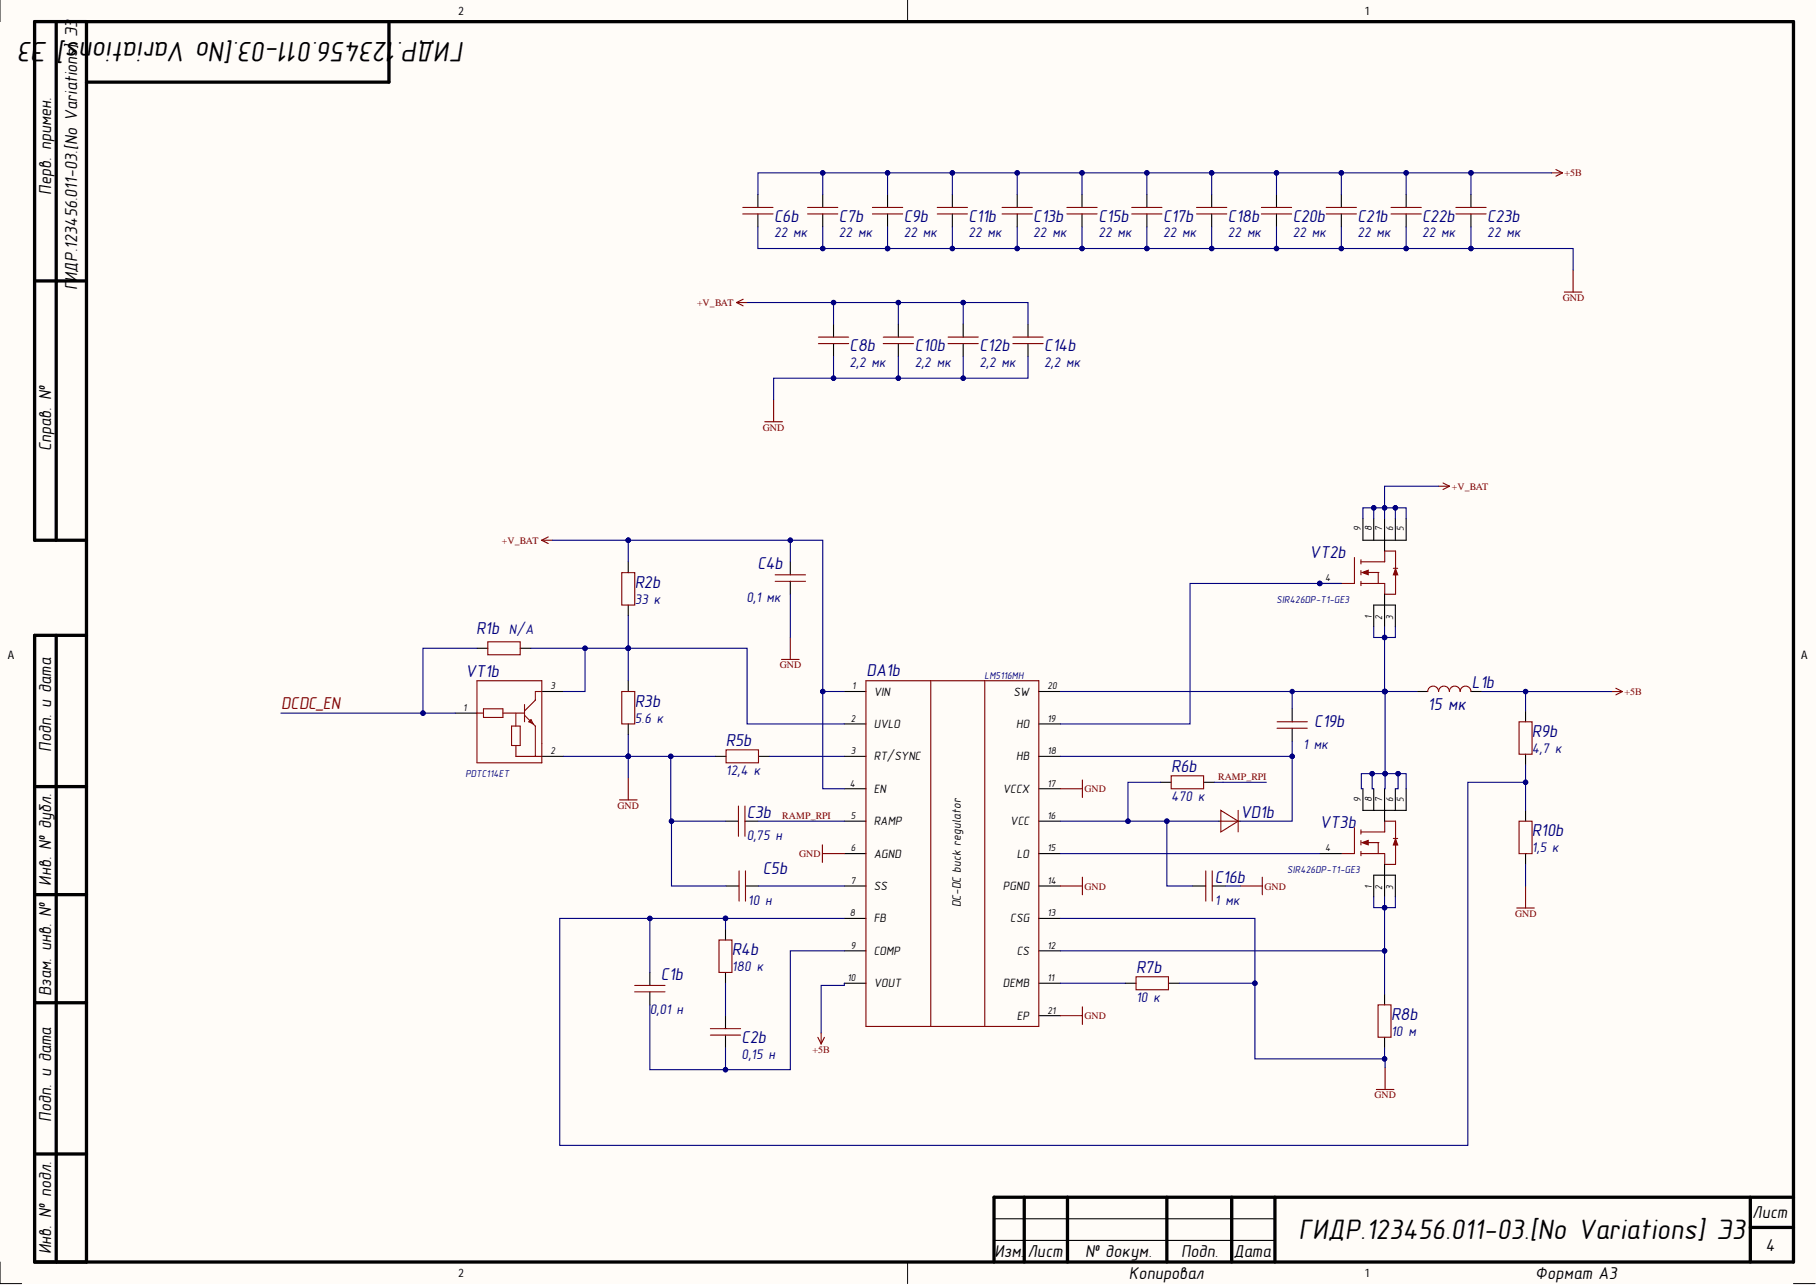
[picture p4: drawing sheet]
<svg xmlns="http://www.w3.org/2000/svg" width="420mm" height="297mm" viewBox="0 0 420 297" stroke-linecap="round" stroke-linejoin="round" font-family="sans-serif">
<defs><g id="words">
<g font-size="6.6">
<text x="7.6" y="9.8" transform="rotate(-180 7.6 9.8)">3</text>
<text x="11.2" y="9.8" transform="rotate(-180 11.2 9.8)">Э</text>
<text x="18.5" y="9.8" transform="rotate(-180 18.5 9.8)">s]</text>
<text x="89.6" y="9.8" transform="rotate(-180 89.6 9.8)">23456.011-03.[No Variation</text>
<text x="107.3" y="9.8" transform="rotate(-180 107.3 9.8)">ГИДР.1</text>
<text x="299.9" y="286.3">ГИДР.123456.011-03.[No Variations] Э3</text>
</g>
<g font-size="4">
<text x="11.8" y="45" transform="rotate(-90 11.8 45)">Перв. примен.</text>
<text x="17.8" y="67" transform="rotate(-90 17.8 67)">ГИДР.123456.011-03.[No Variations] Э3</text>
<text x="11.8" y="104.2" transform="rotate(-90 11.8 104.2)">Справ. №</text>
<text x="11.8" y="173.7" transform="rotate(-90 11.8 173.7)">Подп. и дата</text>
<text x="11.8" y="204.6" transform="rotate(-90 11.8 204.6)">Инв. № дубл.</text>
<text x="11.8" y="230.1" transform="rotate(-90 11.8 230.1)">Взам. инв. №</text>
<text x="11.8" y="259" transform="rotate(-90 11.8 259)">Подп. и дата</text>
<text x="404.6" y="281.4">Лист</text>
<text x="11.8" y="289.7" transform="rotate(-90 11.8 289.7)">Инв. № подл.</text>
<text x="229.6" y="290.3">Изм.</text>
<text x="237.2" y="290.3">Лист</text>
<text x="250.6" y="290.3">№ докум.</text>
<text x="272.7" y="290.3">Подп.</text>
<text x="284.8" y="290.3">Дата</text>
<text x="407.7" y="288.9">4</text>
<text x="260.6" y="295.4">Копировал</text>
<text x="354.5" y="295.4">Формат А3</text>
</g>
<g font-size="4" fill="#000080">
<text x="178.8" y="51.2">C6b</text>
<text x="193.7" y="51.2">C7b</text>
<text x="208.7" y="51.2">C9b</text>
<text x="223.6" y="51.2">C11b</text>
<text x="238.6" y="51.2">C13b</text>
<text x="253.6" y="51.2">C15b</text>
<text x="268.6" y="51.2">C17b</text>
<text x="283.5" y="51.2">C18b</text>
<text x="298.5" y="51.2">C20b</text>
<text x="313.5" y="51.2">C21b</text>
<text x="328.4" y="51.2">C22b</text>
<text x="343.4" y="51.2">C23b</text>
<text x="196.2" y="81.1">C8b</text>
<text x="211.2" y="81.1">C10b</text>
<text x="226.2" y="81.1">C12b</text>
<text x="241.1" y="81.1">C14b</text>
<text x="174.9" y="131.4">C4b</text>
<text x="302.4" y="129">VT2b</text>
<text x="146.6" y="135.8">R2b</text>
<text x="109.9" y="146.4">R1b</text>
<text x="107.5" y="156.3">VT1b</text>
<text x="200.1" y="156.1">DA1b</text>
<text x="339.9" y="158.9">L1b</text>
<text x="146.6" y="163.2">R3b</text>
<text x="303.5" y="167.8">C19b</text>
<text x="329.7" y="164">15 мк</text>
<text x="167.6" y="172.4">R5b</text>
<text x="353.8" y="170.2">R9b</text>
<text x="270.4" y="178.4">R6b</text>
<text x="172.4" y="188.9">C3b</text>
<text x="286.4" y="188.9">VD1b</text>
<text x="304.8" y="191.3">VT3b</text>
<text x="353.8" y="193.2">R10b</text>
<text x="176.2" y="201.8">C5b</text>
<text x="280.5" y="203.9">C16b</text>
<text x="169" y="220.7">R4b</text>
<text x="152.6" y="226.3">C1b</text>
<text x="262.3" y="224.8">R7b</text>
<text x="321.2" y="235.6">R8b</text>
<text x="171.3" y="240.9">C2b</text>
</g>
<text font-size="4" fill="#800000" x="64.9" y="163.9">DCDC_EN</text>
<g font-size="3.3" fill="#000080">
<text x="178.8" y="54.8">22 мк</text>
<text x="193.7" y="54.8">22 мк</text>
<text x="208.7" y="54.8">22 мк</text>
<text x="223.6" y="54.8">22 мк</text>
<text x="238.6" y="54.8">22 мк</text>
<text x="253.6" y="54.8">22 мк</text>
<text x="268.6" y="54.8">22 мк</text>
<text x="283.5" y="54.8">22 мк</text>
<text x="298.5" y="54.8">22 мк</text>
<text x="313.5" y="54.8">22 мк</text>
<text x="328.4" y="54.8">22 мк</text>
<text x="343.4" y="54.8">22 мк</text>
<text x="196.2" y="84.9">2,2 мк</text>
<text x="211.2" y="84.9">2,2 мк</text>
<text x="226.2" y="84.9">2,2 мк</text>
<text x="241.1" y="84.9">2,2 мк</text>
<text x="146.6" y="139.4">33 к</text>
<text x="172.4" y="139.1">0,1 мк</text>
<text x="117.5" y="146.5">N/A</text>
<text x="146.6" y="166.9">5.6 к</text>
<text x="300.9" y="173.1">1 мк</text>
<text x="353.8" y="173.9">4,7 к</text>
<text x="167.6" y="179.1">12,4 к</text>
<text x="270.4" y="185.1">470 к</text>
<text x="172.4" y="194">0,75 н</text>
<text x="353.8" y="196.8">1,5 к</text>
<text x="172.7" y="209.1">10 н</text>
<text x="280.5" y="209.1">1 мк</text>
<text x="169" y="224.3">180 к</text>
<text x="262.3" y="231.5">10 к</text>
<text x="150.1" y="234.1">0,01 н</text>
<text x="321.2" y="239.3">10 м</text>
<text x="171.3" y="244.5">0,15 н</text>
</g>
<g font-size="2.8">
<text x="201.8" y="160.7">VIN</text>
<text x="234" y="160.7">SW</text>
<text x="201.8" y="168.2">UVLO</text>
<text x="234.6" y="168.2">HO</text>
<text x="201.8" y="175.6">RT/SYNC</text>
<text x="234.6" y="175.6">HB</text>
<text x="201.8" y="183.1">EN</text>
<text x="231.6" y="183.1">VCCX</text>
<text x="201.8" y="190.7">RAMP</text>
<text x="233.3" y="190.7">VCC</text>
<text x="201.8" y="198.1">AGND</text>
<text x="234.8" y="198.1">LO</text>
<text x="201.8" y="205.6">SS</text>
<text x="221.9" y="209.6" transform="rotate(-90 221.9 209.6)">DC-DC buck regulator</text>
<text x="231.6" y="205.6">PGND</text>
<text x="201.8" y="213.1">FB</text>
<text x="233.3" y="213.1">CSG</text>
<text x="201.8" y="220.6">COMP</text>
<text x="234.8" y="220.6">CS</text>
<text x="201.8" y="228">VOUT</text>
<text x="231.6" y="228">DEMB</text>
<text x="234.8" y="235.5">EP</text>
</g>
<g font-size="2.7">
<text x="105.9" y="3.5">2</text>
<text x="315.1" y="3.5">1</text>
<text x="1.8" y="152.2">A</text>
<text x="415.9" y="152.2">A</text>
<text x="105.9" y="295">2</text>
<text x="315.1" y="295">1</text>
</g>
<g font-size="2.3" fill="#800000">
<text x="361.3" y="40.7">+5В</text>
<text x="161" y="70.7">+V_BAT</text>
<text x="360.9" y="69.5">GND</text>
<text x="176.2" y="99.5">GND</text>
<text x="335.3" y="113.1">+V_BAT</text>
<text x="115.9" y="125.6">+V_BAT</text>
<text x="180" y="154.3">GND</text>
<text x="375.1" y="160.5">+5В</text>
<text x="250.4" y="183">GND</text>
<text x="281.3" y="180.2">RAMP_RPI</text>
<text x="142.6" y="186.8">GND</text>
<text x="180.6" y="189.1">RAMP_RPI</text>
<text x="184.5" y="197.9">GND</text>
<text x="250.4" y="205.5">GND</text>
<text x="292" y="205.5">GND</text>
<text x="349.9" y="211.8">GND</text>
<text x="250.4" y="235.4">GND</text>
<text x="187.6" y="243.2">+5В</text>
<text x="317.4" y="253.7">GND</text>
</g>
<g font-size="2.3">
<text x="314.2" y="122.7" transform="rotate(-90 314.2 122.7)">9</text>
<text x="316.7" y="122.7" transform="rotate(-90 316.7 122.7)">8</text>
<text x="319.2" y="122.7" transform="rotate(-90 319.2 122.7)">7</text>
<text x="321.7" y="122.7" transform="rotate(-90 321.7 122.7)">6</text>
<text x="324.2" y="122.7" transform="rotate(-90 324.2 122.7)">5</text>
<text x="306" y="134.3">4</text>
<text x="316.7" y="143" transform="rotate(-90 316.7 143)">1</text>
<text x="319.2" y="143.3" transform="rotate(-90 319.2 143.3)">2</text>
<text x="321.7" y="143.3" transform="rotate(-90 321.7 143.3)">3</text>
<text x="127.2" y="159.2">3</text>
<text x="196.8" y="159.2">1</text>
<text x="241.9" y="159.2">20</text>
<text x="107" y="164.2">1</text>
<text x="196.4" y="166.7">2</text>
<text x="241.9" y="166.7">19</text>
<text x="127.2" y="174.2">2</text>
<text x="196.4" y="174.2">3</text>
<text x="241.9" y="174.2">18</text>
<text x="196.3" y="181.7">4</text>
<text x="241.9" y="181.7">17</text>
<text x="314.2" y="185.2" transform="rotate(-90 314.2 185.2)">9</text>
<text x="316.7" y="185.2" transform="rotate(-90 316.7 185.2)">8</text>
<text x="319.2" y="185.2" transform="rotate(-90 319.2 185.2)">7</text>
<text x="321.7" y="185.2" transform="rotate(-90 321.7 185.2)">6</text>
<text x="324.2" y="185.2" transform="rotate(-90 324.2 185.2)">5</text>
<text x="196.4" y="189.2">5</text>
<text x="241.9" y="189.2">16</text>
<text x="196.4" y="196.7">6</text>
<text x="241.9" y="196.7">15</text>
<text x="306" y="196.7">4</text>
<text x="196.4" y="204.2">7</text>
<text x="241.9" y="204.2">14</text>
<text x="316.7" y="205.4" transform="rotate(-90 316.7 205.4)">1</text>
<text x="319.2" y="205.6" transform="rotate(-90 319.2 205.6)">2</text>
<text x="321.7" y="205.6" transform="rotate(-90 321.7 205.6)">3</text>
<text x="196.3" y="211.6">8</text>
<text x="241.9" y="211.6">13</text>
<text x="196.4" y="219.2">9</text>
<text x="241.9" y="219.2">12</text>
<text x="195.7" y="226.7">10</text>
<text x="241.9" y="226.7">11</text>
<text x="241.9" y="234.1">21</text>
</g>
<g font-size="2.3" fill="#000080">
<text x="294.8" y="139.3">SIR426DP-T1-GE3</text>
<text x="227.4" y="156.8">LM5116MH</text>
<text x="107.5" y="179.4">PDTC114ET</text>
<text x="297.2" y="201.7">SIR426DP-T1-GE3</text>
</g>
</g></defs>
<g fill="#fffcf8">
<path d="M0 0h419.1v296.5h-419.1z" fill-rule="evenodd"/>
<path d="M5 5h409.1v286.5h-409.1z" fill-rule="evenodd"/>
</g>
<path d="M0 0v5M209.6 0v5M0 291.5v5h5M209.6 291.5v5M414.1 296.5h5" fill="none" stroke="#000" stroke-width=".23"/>
<g fill="none" stroke="#000" stroke-width=".76">
<path d="M13 5v119.8M20 5h394.1v286.5h-406.1v-144.8h12M89.8 5v14h-69.8M8 64.9h12M20 124.8h-12v-119.8h12v286.5M13 146.7v144.8M8 181.7h12M8 206.6h12M8 231.6h12M8 266.5h12M236.5 276.5v15M246.5 276.5v15"/>
<path d="M269.4 276.5v15M284.4 276.5v15M294.4 276.5v15M404.2 276.5v15M414.1 276.5h-184.6v15M404.2 283.5h9.9"/>
</g>
<g fill="none" stroke="#000" stroke-width=".25">
<path d="M175 44.9v3M175 49.4v3M190 44.9v3M190 49.4v3M204.9 44.9v3M204.9 49.4v3M219.9 44.9v3M219.9 49.4v3M234.9 44.9v3M234.9 49.4v3M249.9 44.9v3M249.9 49.4v3"/>
<path d="M264.8 44.9v3M264.8 49.4v3M279.8 44.9v3M279.8 49.4v3M294.8 44.9v3M294.8 49.4v3M309.7 44.9v3M309.7 49.4v3M324.7 44.9v3M324.7 49.4v3M339.7 44.9v3M339.7 49.4v3"/>
<path d="M192.5 74.9v3M192.5 79.4v3M207.4 74.9v3M207.4 79.4v3M222.4 74.9v3M222.4 79.4v3M237.4 74.9v3M237.4 79.4v3M145.1 129.8v2.5M145.1 139.8v2.5M182.5 129.8v3M182.5 134.3v3"/>
<path d="M110.1 149.7h2.5M120.1 149.7h2.5M145.1 157.2v2.5M195 159.7h5M239.9 159.7h5M145.1 167.2v2.5M165.2 174.7h2.5M175.1 174.7h2.5M195 174.7h5M195 167.2h5M239.9 174.7h5M239.9 167.2h5"/>
<path d="M298.4 163.7v3M298.4 168.2v3M167.5 189.7h3M172 189.7h3M195 189.7h5M195 182.2h5M195 197.2h5M239.9 189.7h5M239.9 182.2h5M239.9 197.2h5M268 180.7h2.4M277.9 180.7h2.5"/>
<path d="M167.5 214.6v2.5M167.7 204.6h3M172.1 204.6h3M195 204.6h5M195 212.1h5M195 219.6h5M239.9 204.6h5M239.9 212.1h5M239.9 219.6h5M275.4 204.6h3M279.9 204.6h3M150.1 224.6v3"/>
<path d="M150.1 229.1v3M167.5 224.6v2.5M167.5 234.6v3M167.5 239.1v3M195 227.1h5M239.9 227.1h5M239.9 234.6h5M259.8 227.1h2.5M269.8 227.1h2.5M319.7 229.6v2.5M319.7 239.6v2.5M229.5 286.5h64.9"/>
<path d="M229.5 281.5h64.9"/>
</g>
<g fill="none" stroke="#800000" stroke-width=".25">
<path d="M171.5 47.9h7M171.5 49.4h7M186.5 47.9h7M186.5 49.4h7M201.5 47.9h6.9M201.5 49.4h6.9M216.4 47.9h7M216.4 49.4h7M231.4 47.9h7M231.4 49.4h7M246.4 47.9h7M246.4 49.4h7"/>
<path d="M261.3 47.9h7M261.3 49.4h7M276.3 47.9h7M276.3 49.4h7M291.3 47.9h7M291.3 49.4h7M306.2 47.9h7M306.2 49.4h7M321.2 47.9h7M321.2 49.4h7M336.2 47.9h7M336.2 49.4h7"/>
<path d="M189 77.9h7M189 79.4h7M204 77.9h6.9M204 79.4h6.9M218.9 77.9h7M218.9 79.4h7M233.9 77.9h7M233.9 79.4h7M143.6 132.3h3v7.5h-3zM179 132.8h7M179 134.3h7M112.6 148.2h7.5v3h-7.5z"/>
<path d="M143.6 159.7h3v7.5h-3zM200 157.2h39.9v79.9h-39.9zM214.9 157.2v79.9M227.4 157.2v79.9M167.7 173.2h7.4v3h-7.4zM270.4 179.2h7.5v3h-7.5zM294.9 166.7h7M294.9 168.2h7M170.5 186.2v7M172 186.2v7M314.3 192.2h5.4M314.3 197.2h5.4"/>
<path d="M314.3 196.7v1M314.9 194.6h3.5M166 217.1h3v7.5h-3zM170.7 201.2v6.9M172.1 201.2v6.9M278.4 201.2v6.9M279.9 201.2v6.9M146.6 227.6h7M146.6 229.1h7M164 237.6h7M164 239.1h7M262.3 225.6h7.5v3h-7.5z"/>
<path d="M318.2 232.1h3v7.5h-3z"/>
</g>
<path d="M314.5 194.6l1.4-.5v1z" fill="#800000"/>
<path d="M312.8 191.2v6h-3M314.3 191.7v1M314.3 194.2v1M314.5 194.6l1.4-.5v1zM318.3 194.7v2.5M322.3 189.7h-2.6v2.5M322.3 194.2v5.5h-2.6v-2.5" fill="none" stroke="#800000" stroke-width=".25"/>
<path d="M322.3 193.8l.5 1.4h-1.1z" fill="#800000"/>
<g fill="none" stroke="#800000" stroke-width=".25">
<path d="M110.1 157.2h15v19h-15zM125.1 159.7h-1.5v2l-2.5 2.5M329.7 159.7a1.25 1.25 0 0 1 1.2-1.2 1.25 1.25 0 0 1 1.3 1.2 1.25 1.25 0 0 1 1.2-1.2 1.25 1.25 0 0 1 1.3 1.2 1.25 1.25 0 0 1 1.2-1.2 1.25 1.25 0 0 1 1.3 1.2 1.25 1.25 0 0 1 1.2-1.2 1.25 1.25 0 0 1 1.3 1.2M110.1 164.7h1.5M111.6 163.7h4.5v2h-4.5zM116.1 164.7h5M118.1 167.7h2v4.5h-2zM119.1 164.7v3M119.1 172.2v2.5h6M121.1 162.7v4M121.1 165.2l2.5 2.5v7M122.6 166.2l.5 1-1-.5z"/>
<path d="M321.7 193.7h1M322.3 193.8l.5 1.4h-1.1zM322.3 189.7v5"/>
</g>
<path d="M125.1 159.7h5M327.2 159.7h2.5M339.7 159.7h2.5M105.2 164.7h4.9M125.1 174.7h5M304.7 197.2h5M314.7 182.2v5h10v-5M317.2 182.2v5M319.7 182.2v7.5M319.7 199.7v7.4M322.2 182.2v5M317.2 207.1v-4.9h5v4.9" fill="none" stroke="#000" stroke-width=".25"/>
<circle cx="304.7" cy="134.8" r=".51" fill="#000080"/>
<circle cx="304.7" cy="134.8" r=".51" fill="none" stroke="#000080" stroke-width=".23"/>
<path d="M314.3 129.8h5.4M314.3 134.8h5.4M314.3 134.3v1M314.9 132.2h3.5" fill="none" stroke="#800000" stroke-width=".25"/>
<path d="M314.5 132.2l1.4-.5v1z" fill="#800000"/>
<path d="M312.8 128.8v6h-3M314.3 129.3v1M314.3 131.8v1M314.5 132.2l1.4-.5v1zM318.3 132.3v2.5M322.3 127.3h-2.6v2.5M322.3 131.8v5.5h-2.6v-2.5" fill="none" stroke="#800000" stroke-width=".25"/>
<path d="M322.3 131.4l.5 1.4h-1.1z" fill="#800000"/>
<path d="M321.7 131.3h1M322.3 131.4l.5 1.4h-1.1zM322.3 127.3v5" fill="none" stroke="#800000" stroke-width=".25"/>
<path d="M304.7 134.8h5" fill="none" stroke="#000" stroke-width=".25"/>
<circle cx="304.7" cy="134.8" r=".51" fill="#000080"/>
<circle cx="304.7" cy="134.8" r=".51" fill="none" stroke="#000080" stroke-width=".23"/>
<path d="M314.7 119.8v5h10v-5M317.2 119.8v5M319.7 119.8v7.5M322.2 119.8v5M319.7 137.3v7.5M317.2 144.8v-5h5v5M352.3 164.2v2.5M352.3 174.2v2.5M281.4 189.7h.5M285.9 189.7h.5M352.3 187.2v2.5M352.3 197.2v2.5" fill="none" stroke="#000" stroke-width=".25"/>
<path d="M281.9 187.2l4 2.5-4 2.5zM281.9 189.7h4M285.9 187.2v5" fill="none" stroke="#980000" stroke-width=".25"/>
<g fill="none" stroke="#800000" stroke-width=".25">
<path d="M358.3 39.9h2.5M359.3 39.2l1.5 .7M360.8 39.9l-1.5 .8M170.1 69.9l1.5 .7M170.1 69.9h2.5M171.6 69.1l-1.5 .8M361.2 67.5h4.1M363.3 62.4v5.1M176.6 97.4h4.1M178.6 92.3v5.1M332.2 112.3h2.5M333.2 111.5l1.5 .8"/>
<path d="M334.7 112.3l-1.5 .8M125.1 124.8l1.5 .7M125.1 124.8h2.5M126.6 124l-1.5 .8M180.5 152.3h4M182.5 147.2v5.1M372.1 159.7h2.5M373.1 159l1.5 .7M374.6 159.7l-1.5 .8M145.1 179.7v5.1M350.8 166.7h3v7.5h-3zM143.1 184.8h4"/>
<path d="M189.9 195.1v4.1M189.9 197.2h5.1M244.9 182.2h5M249.9 180.2v4M350.8 189.7h3v7.5h-3zM244.9 204.6h5M249.9 202.6v4.1M286.4 204.6h5.1M291.5 202.6v4.1M350.2 209.7h4.1M352.3 204.7v5M188.9 239.6l.7 1.5"/>
<path d="M189.6 238.6v2.5M190.4 239.6l-.8 1.5M244.9 234.6h5M249.9 232.6v4M317.8 251.6h4.1M319.8 246.6v5"/>
</g>
<path d="M182.5 137.3v9.9M155.1 189.7h12.4M352.3 199.7v5M175.1 204.6h19.9" fill="none" stroke="#000080" stroke-width=".25"/>
<circle cx="155.1" cy="189.7" r=".51" fill="#000080"/>
<circle cx="155.1" cy="189.7" r=".51" fill="none" stroke="#000080" stroke-width=".23"/>
<path d="M339.7 52.4v5M167.5 227.1v7.5" fill="none" stroke="#000080" stroke-width=".25"/>
<circle cx="339.7" cy="57.4" r=".51" fill="#000080"/>
<circle cx="339.7" cy="57.4" r=".51" fill="none" stroke="#000080" stroke-width=".23"/>
<path d="M268 180.7h-7.5v9" fill="none" stroke="#000080" stroke-width=".25"/>
<circle cx="260.5" cy="189.7" r=".51" fill="#000080"/>
<circle cx="260.5" cy="189.7" r=".51" fill="none" stroke="#000080" stroke-width=".23"/>
<path d="M182.5 124.8v5M282.4 180.7h10M282.9 204.6h3.5" fill="none" stroke="#000080" stroke-width=".25"/>
<circle cx="182.5" cy="124.8" r=".51" fill="#000080"/>
<circle cx="182.5" cy="124.8" r=".51" fill="none" stroke="#000080" stroke-width=".23"/>
<path d="M190 52.4v5" fill="none" stroke="#000080" stroke-width=".25"/>
<circle cx="190" cy="57.4" r=".51" fill="#000080"/>
<circle cx="190" cy="57.4" r=".51" fill="none" stroke="#000080" stroke-width=".23"/>
<path d="M204.9 52.4v5" fill="none" stroke="#000080" stroke-width=".25"/>
<circle cx="204.9" cy="57.4" r=".51" fill="#000080"/>
<circle cx="204.9" cy="57.4" r=".51" fill="none" stroke="#000080" stroke-width=".23"/>
<path d="M219.9 52.4v5" fill="none" stroke="#000080" stroke-width=".25"/>
<circle cx="219.9" cy="57.4" r=".51" fill="#000080"/>
<circle cx="219.9" cy="57.4" r=".51" fill="none" stroke="#000080" stroke-width=".23"/>
<path d="M234.9 52.4v5" fill="none" stroke="#000080" stroke-width=".25"/>
<circle cx="234.9" cy="57.4" r=".51" fill="#000080"/>
<circle cx="234.9" cy="57.4" r=".51" fill="none" stroke="#000080" stroke-width=".23"/>
<path d="M249.9 52.4v5" fill="none" stroke="#000080" stroke-width=".25"/>
<circle cx="249.9" cy="57.4" r=".51" fill="#000080"/>
<circle cx="249.9" cy="57.4" r=".51" fill="none" stroke="#000080" stroke-width=".23"/>
<path d="M264.8 52.4v5" fill="none" stroke="#000080" stroke-width=".25"/>
<circle cx="264.8" cy="57.4" r=".51" fill="#000080"/>
<circle cx="264.8" cy="57.4" r=".51" fill="none" stroke="#000080" stroke-width=".23"/>
<path d="M279.8 52.4v5" fill="none" stroke="#000080" stroke-width=".25"/>
<circle cx="279.8" cy="57.4" r=".51" fill="#000080"/>
<circle cx="279.8" cy="57.4" r=".51" fill="none" stroke="#000080" stroke-width=".23"/>
<path d="M294.8 52.4v5" fill="none" stroke="#000080" stroke-width=".25"/>
<circle cx="294.8" cy="57.4" r=".51" fill="#000080"/>
<circle cx="294.8" cy="57.4" r=".51" fill="none" stroke="#000080" stroke-width=".23"/>
<path d="M309.7 52.4v5" fill="none" stroke="#000080" stroke-width=".25"/>
<circle cx="309.7" cy="57.4" r=".51" fill="#000080"/>
<circle cx="309.7" cy="57.4" r=".51" fill="none" stroke="#000080" stroke-width=".23"/>
<path d="M324.7 52.4v5" fill="none" stroke="#000080" stroke-width=".25"/>
<circle cx="324.7" cy="57.4" r=".51" fill="#000080"/>
<circle cx="324.7" cy="57.4" r=".51" fill="none" stroke="#000080" stroke-width=".23"/>
<path d="M190 39.9v5" fill="none" stroke="#000080" stroke-width=".25"/>
<circle cx="190" cy="39.9" r=".51" fill="#000080"/>
<circle cx="190" cy="39.9" r=".51" fill="none" stroke="#000080" stroke-width=".23"/>
<path d="M204.9 39.9v5" fill="none" stroke="#000080" stroke-width=".25"/>
<circle cx="204.9" cy="39.9" r=".51" fill="#000080"/>
<circle cx="204.9" cy="39.9" r=".51" fill="none" stroke="#000080" stroke-width=".23"/>
<path d="M219.9 39.9v5" fill="none" stroke="#000080" stroke-width=".25"/>
<circle cx="219.9" cy="39.9" r=".51" fill="#000080"/>
<circle cx="219.9" cy="39.9" r=".51" fill="none" stroke="#000080" stroke-width=".23"/>
<path d="M234.9 39.9v5" fill="none" stroke="#000080" stroke-width=".25"/>
<circle cx="234.9" cy="39.9" r=".51" fill="#000080"/>
<circle cx="234.9" cy="39.9" r=".51" fill="none" stroke="#000080" stroke-width=".23"/>
<path d="M249.9 39.9v5" fill="none" stroke="#000080" stroke-width=".25"/>
<circle cx="249.9" cy="39.9" r=".51" fill="#000080"/>
<circle cx="249.9" cy="39.9" r=".51" fill="none" stroke="#000080" stroke-width=".23"/>
<path d="M264.8 39.9v5" fill="none" stroke="#000080" stroke-width=".25"/>
<circle cx="264.8" cy="39.9" r=".51" fill="#000080"/>
<circle cx="264.8" cy="39.9" r=".51" fill="none" stroke="#000080" stroke-width=".23"/>
<path d="M279.8 39.9v5" fill="none" stroke="#000080" stroke-width=".25"/>
<circle cx="279.8" cy="39.9" r=".51" fill="#000080"/>
<circle cx="279.8" cy="39.9" r=".51" fill="none" stroke="#000080" stroke-width=".23"/>
<path d="M294.8 39.9v5" fill="none" stroke="#000080" stroke-width=".25"/>
<circle cx="294.8" cy="39.9" r=".51" fill="#000080"/>
<circle cx="294.8" cy="39.9" r=".51" fill="none" stroke="#000080" stroke-width=".23"/>
<path d="M309.7 39.9v5" fill="none" stroke="#000080" stroke-width=".25"/>
<circle cx="309.7" cy="39.9" r=".51" fill="#000080"/>
<circle cx="309.7" cy="39.9" r=".51" fill="none" stroke="#000080" stroke-width=".23"/>
<path d="M324.7 39.9v5" fill="none" stroke="#000080" stroke-width=".25"/>
<circle cx="324.7" cy="39.9" r=".51" fill="#000080"/>
<circle cx="324.7" cy="39.9" r=".51" fill="none" stroke="#000080" stroke-width=".23"/>
<path d="M339.7 39.9v5" fill="none" stroke="#000080" stroke-width=".25"/>
<circle cx="339.7" cy="39.9" r=".51" fill="#000080"/>
<circle cx="339.7" cy="39.9" r=".51" fill="none" stroke="#000080" stroke-width=".23"/>
<path d="M222.4 82.4v5" fill="none" stroke="#000080" stroke-width=".25"/>
<circle cx="222.4" cy="87.4" r=".51" fill="#000080"/>
<circle cx="222.4" cy="87.4" r=".51" fill="none" stroke="#000080" stroke-width=".23"/>
<path d="M222.4 69.9v5" fill="none" stroke="#000080" stroke-width=".25"/>
<circle cx="222.4" cy="69.9" r=".51" fill="#000080"/>
<circle cx="222.4" cy="69.9" r=".51" fill="none" stroke="#000080" stroke-width=".23"/>
<path d="M207.4 82.4v5" fill="none" stroke="#000080" stroke-width=".25"/>
<circle cx="207.4" cy="87.4" r=".51" fill="#000080"/>
<circle cx="207.4" cy="87.4" r=".51" fill="none" stroke="#000080" stroke-width=".23"/>
<path d="M207.4 69.9v5" fill="none" stroke="#000080" stroke-width=".25"/>
<circle cx="207.4" cy="69.9" r=".51" fill="#000080"/>
<circle cx="207.4" cy="69.9" r=".51" fill="none" stroke="#000080" stroke-width=".23"/>
<path d="M192.5 69.9v5" fill="none" stroke="#000080" stroke-width=".25"/>
<circle cx="192.5" cy="69.9" r=".51" fill="#000080"/>
<circle cx="192.5" cy="69.9" r=".51" fill="none" stroke="#000080" stroke-width=".23"/>
<path d="M145.1 149.7v7.5" fill="none" stroke="#000080" stroke-width=".25"/>
<circle cx="145.1" cy="149.7" r=".51" fill="#000080"/>
<circle cx="145.1" cy="149.7" r=".51" fill="none" stroke="#000080" stroke-width=".23"/>
<path d="M97.7 164.7h7.5" fill="none" stroke="#000080" stroke-width=".25"/>
<circle cx="97.7" cy="164.7" r=".51" fill="#000080"/>
<circle cx="97.7" cy="164.7" r=".51" fill="none" stroke="#000080" stroke-width=".23"/>
<path d="M145.1 124.8v5" fill="none" stroke="#000080" stroke-width=".25"/>
<circle cx="145.1" cy="124.8" r=".51" fill="#000080"/>
<circle cx="145.1" cy="124.8" r=".51" fill="none" stroke="#000080" stroke-width=".23"/>
<path d="M145.1 142.3v7.4" fill="none" stroke="#000080" stroke-width=".25"/>
<circle cx="145.1" cy="149.7" r=".51" fill="#000080"/>
<circle cx="145.1" cy="149.7" r=".51" fill="none" stroke="#000080" stroke-width=".23"/>
<path d="M190 159.7h5" fill="none" stroke="#000080" stroke-width=".25"/>
<circle cx="190" cy="159.7" r=".51" fill="#000080"/>
<circle cx="190" cy="159.7" r=".51" fill="none" stroke="#000080" stroke-width=".23"/>
<path d="M145.1 149.7h27.4v17.5h22.5M177.6 174.7h17.4" fill="none" stroke="#000080" stroke-width=".25"/>
<circle cx="145.1" cy="149.7" r=".51" fill="#000080"/>
<circle cx="145.1" cy="149.7" r=".51" fill="none" stroke="#000080" stroke-width=".23"/>
<path d="M135.1 149.7v10h-5M175 189.7h20" fill="none" stroke="#000080" stroke-width=".25"/>
<circle cx="135.1" cy="149.7" r=".51" fill="#000080"/>
<circle cx="135.1" cy="149.7" r=".51" fill="none" stroke="#000080" stroke-width=".23"/>
<path d="M145.1 174.7h9.8" fill="none" stroke="#000080" stroke-width=".25"/>
<circle cx="145.1" cy="174.7" r=".51" fill="#000080"/>
<circle cx="145.1" cy="174.7" r=".51" fill="none" stroke="#000080" stroke-width=".23"/>
<circle cx="154.9" cy="174.7" r=".51" fill="#000080"/>
<circle cx="154.9" cy="174.7" r=".51" fill="none" stroke="#000080" stroke-width=".23"/>
<path d="M145.1 174.7v5" fill="none" stroke="#000080" stroke-width=".25"/>
<circle cx="145.1" cy="174.7" r=".51" fill="#000080"/>
<circle cx="145.1" cy="174.7" r=".51" fill="none" stroke="#000080" stroke-width=".23"/>
<path d="M145.1 169.7v5" fill="none" stroke="#000080" stroke-width=".25"/>
<circle cx="145.1" cy="174.7" r=".51" fill="#000080"/>
<circle cx="145.1" cy="174.7" r=".51" fill="none" stroke="#000080" stroke-width=".23"/>
<path d="M130.1 174.7h15" fill="none" stroke="#000080" stroke-width=".25"/>
<circle cx="145.1" cy="174.7" r=".51" fill="#000080"/>
<circle cx="145.1" cy="174.7" r=".51" fill="none" stroke="#000080" stroke-width=".23"/>
<circle cx="145.1" cy="174.7" r=".51" fill="#000080"/>
<circle cx="145.1" cy="174.7" r=".51" fill="none" stroke="#000080" stroke-width=".23"/>
<path d="M167.5 212.1v2.5" fill="none" stroke="#000080" stroke-width=".25"/>
<circle cx="167.5" cy="212.1" r=".51" fill="#000080"/>
<circle cx="167.5" cy="212.1" r=".51" fill="none" stroke="#000080" stroke-width=".23"/>
<path d="M167.5 242.1v5" fill="none" stroke="#000080" stroke-width=".25"/>
<circle cx="167.5" cy="247.1" r=".51" fill="#000080"/>
<circle cx="167.5" cy="247.1" r=".51" fill="none" stroke="#000080" stroke-width=".23"/>
<path d="M167.5 212.1h27.5" fill="none" stroke="#000080" stroke-width=".25"/>
<circle cx="167.5" cy="212.1" r=".51" fill="#000080"/>
<circle cx="167.5" cy="212.1" r=".51" fill="none" stroke="#000080" stroke-width=".23"/>
<path d="M150.1 212.1v12.5" fill="none" stroke="#000080" stroke-width=".25"/>
<circle cx="150.1" cy="212.1" r=".51" fill="#000080"/>
<circle cx="150.1" cy="212.1" r=".51" fill="none" stroke="#000080" stroke-width=".23"/>
<path d="M298.4 159.7v4" fill="none" stroke="#000080" stroke-width=".25"/>
<circle cx="298.4" cy="159.7" r=".51" fill="#000080"/>
<circle cx="298.4" cy="159.7" r=".51" fill="none" stroke="#000080" stroke-width=".23"/>
<path d="M309.7 134.8h-34.9v32.4h-29.9" fill="none" stroke="#000080" stroke-width=".25"/>
<circle cx="304.7" cy="134.8" r=".51" fill="#000080"/>
<circle cx="304.7" cy="134.8" r=".51" fill="none" stroke="#000080" stroke-width=".23"/>
<path d="M272.3 227.1h17.5" fill="none" stroke="#000080" stroke-width=".25"/>
<circle cx="289.8" cy="227.1" r=".51" fill="#000080"/>
<circle cx="289.8" cy="227.1" r=".51" fill="none" stroke="#000080" stroke-width=".23"/>
<path d="M317.2 117.3h-2.5v2.5M244.9 227.1h14.9" fill="none" stroke="#000080" stroke-width=".25"/>
<circle cx="317.2" cy="117.3" r=".51" fill="#000080"/>
<circle cx="317.2" cy="117.3" r=".51" fill="none" stroke="#000080" stroke-width=".23"/>
<path d="M322.2 117.3h-2.5v2.5" fill="none" stroke="#000080" stroke-width=".25"/>
<circle cx="319.7" cy="117.3" r=".51" fill="#000080"/>
<circle cx="319.7" cy="117.3" r=".51" fill="none" stroke="#000080" stroke-width=".23"/>
<circle cx="322.2" cy="117.3" r=".51" fill="#000080"/>
<circle cx="322.2" cy="117.3" r=".51" fill="none" stroke="#000080" stroke-width=".23"/>
<path d="M322.2 119.8v-2.5h2.5v2.5" fill="none" stroke="#000080" stroke-width=".25"/>
<circle cx="322.2" cy="117.3" r=".51" fill="#000080"/>
<circle cx="322.2" cy="117.3" r=".51" fill="none" stroke="#000080" stroke-width=".23"/>
<path d="M319.7 144.8v2.4" fill="none" stroke="#000080" stroke-width=".25"/>
<circle cx="319.7" cy="147.2" r=".51" fill="#000080"/>
<circle cx="319.7" cy="147.2" r=".51" fill="none" stroke="#000080" stroke-width=".23"/>
<path d="M319.7 207.1v2.5" fill="none" stroke="#000080" stroke-width=".25"/>
<circle cx="319.7" cy="209.6" r=".51" fill="#000080"/>
<circle cx="319.7" cy="209.6" r=".51" fill="none" stroke="#000080" stroke-width=".23"/>
<path d="M192.5 82.4v5" fill="none" stroke="#000080" stroke-width=".25"/>
<circle cx="192.5" cy="87.4" r=".51" fill="#000080"/>
<circle cx="192.5" cy="87.4" r=".51" fill="none" stroke="#000080" stroke-width=".23"/>
<path d="M110.1 149.7h-12.4v15h-32.8" fill="none" stroke="#000080" stroke-width=".25"/>
<circle cx="97.7" cy="164.7" r=".51" fill="#000080"/>
<circle cx="97.7" cy="164.7" r=".51" fill="none" stroke="#000080" stroke-width=".23"/>
<path d="M127.6 124.8h17.5" fill="none" stroke="#000080" stroke-width=".25"/>
<circle cx="145.1" cy="124.8" r=".51" fill="#000080"/>
<circle cx="145.1" cy="124.8" r=".51" fill="none" stroke="#000080" stroke-width=".23"/>
<path d="M319.7 147.2v12.5M244.9 197.2h59.8" fill="none" stroke="#000080" stroke-width=".25"/>
<circle cx="319.7" cy="147.2" r=".51" fill="#000080"/>
<circle cx="319.7" cy="147.2" r=".51" fill="none" stroke="#000080" stroke-width=".23"/>
<circle cx="319.7" cy="159.7" r=".51" fill="#000080"/>
<circle cx="319.7" cy="159.7" r=".51" fill="none" stroke="#000080" stroke-width=".23"/>
<path d="M319.7 219.6v10" fill="none" stroke="#000080" stroke-width=".25"/>
<circle cx="319.7" cy="219.6" r=".51" fill="#000080"/>
<circle cx="319.7" cy="219.6" r=".51" fill="none" stroke="#000080" stroke-width=".23"/>
<path d="M319.7 209.6v10h-74.8" fill="none" stroke="#000080" stroke-width=".25"/>
<circle cx="319.7" cy="219.6" r=".51" fill="#000080"/>
<circle cx="319.7" cy="219.6" r=".51" fill="none" stroke="#000080" stroke-width=".23"/>
<circle cx="319.7" cy="209.6" r=".51" fill="#000080"/>
<circle cx="319.7" cy="209.6" r=".51" fill="none" stroke="#000080" stroke-width=".23"/>
<path d="M332.2 112.3h-12.5v5h-2.5v2.5" fill="none" stroke="#000080" stroke-width=".25"/>
<circle cx="317.2" cy="117.3" r=".51" fill="#000080"/>
<circle cx="317.2" cy="117.3" r=".51" fill="none" stroke="#000080" stroke-width=".23"/>
<circle cx="319.7" cy="117.3" r=".51" fill="#000080"/>
<circle cx="319.7" cy="117.3" r=".51" fill="none" stroke="#000080" stroke-width=".23"/>
<path d="M319.7 242.1l.1 4.5" fill="none" stroke="#000080" stroke-width=".25"/>
<circle cx="319.7" cy="244.6" r=".51" fill="#000080"/>
<circle cx="319.7" cy="244.6" r=".51" fill="none" stroke="#000080" stroke-width=".23"/>
<path d="M244.9 159.7h74.8" fill="none" stroke="#000080" stroke-width=".25"/>
<circle cx="319.7" cy="159.7" r=".51" fill="#000080"/>
<circle cx="319.7" cy="159.7" r=".51" fill="none" stroke="#000080" stroke-width=".23"/>
<path d="M319.8 159.7h7.4" fill="none" stroke="#000080" stroke-width=".25"/>
<circle cx="319.8" cy="159.7" r=".51" fill="#000080"/>
<circle cx="319.8" cy="159.7" r=".51" fill="none" stroke="#000080" stroke-width=".23"/>
<path d="M319.7 159.7h.1v19" fill="none" stroke="#000080" stroke-width=".25"/>
<circle cx="319.8" cy="178.7" r=".51" fill="#000080"/>
<circle cx="319.8" cy="178.7" r=".51" fill="none" stroke="#000080" stroke-width=".23"/>
<circle cx="319.8" cy="159.7" r=".51" fill="#000080"/>
<circle cx="319.8" cy="159.7" r=".51" fill="none" stroke="#000080" stroke-width=".23"/>
<circle cx="319.7" cy="159.7" r=".51" fill="#000080"/>
<circle cx="319.7" cy="159.7" r=".51" fill="none" stroke="#000080" stroke-width=".23"/>
<path d="M316.9 178.7v3.5h.3" fill="none" stroke="#000080" stroke-width=".25"/>
<circle cx="316.9" cy="178.7" r=".51" fill="#000080"/>
<circle cx="316.9" cy="178.7" r=".51" fill="none" stroke="#000080" stroke-width=".23"/>
<path d="M319.8 178.7v3.5h-.1" fill="none" stroke="#000080" stroke-width=".25"/>
<circle cx="319.8" cy="178.7" r=".51" fill="#000080"/>
<circle cx="319.8" cy="178.7" r=".51" fill="none" stroke="#000080" stroke-width=".23"/>
<path d="M322.8 178.7v3.5h-.6" fill="none" stroke="#000080" stroke-width=".25"/>
<circle cx="322.8" cy="178.7" r=".51" fill="#000080"/>
<circle cx="322.8" cy="178.7" r=".51" fill="none" stroke="#000080" stroke-width=".23"/>
<path d="M122.6 149.7h22.5" fill="none" stroke="#000080" stroke-width=".25"/>
<circle cx="145.1" cy="149.7" r=".51" fill="#000080"/>
<circle cx="145.1" cy="149.7" r=".51" fill="none" stroke="#000080" stroke-width=".23"/>
<circle cx="135.1" cy="149.7" r=".51" fill="#000080"/>
<circle cx="135.1" cy="149.7" r=".51" fill="none" stroke="#000080" stroke-width=".23"/>
<path d="M145.1 124.8h44.9v57.4h5" fill="none" stroke="#000080" stroke-width=".25"/>
<circle cx="145.1" cy="124.8" r=".51" fill="#000080"/>
<circle cx="145.1" cy="124.8" r=".51" fill="none" stroke="#000080" stroke-width=".23"/>
<circle cx="182.5" cy="124.8" r=".51" fill="#000080"/>
<circle cx="182.5" cy="124.8" r=".51" fill="none" stroke="#000080" stroke-width=".23"/>
<circle cx="190" cy="159.7" r=".51" fill="#000080"/>
<circle cx="190" cy="159.7" r=".51" fill="none" stroke="#000080" stroke-width=".23"/>
<path d="M165.2 174.7h-10.3l.2 29.9h12.6" fill="none" stroke="#000080" stroke-width=".25"/>
<circle cx="155.1" cy="189.7" r=".51" fill="#000080"/>
<circle cx="155.1" cy="189.7" r=".51" fill="none" stroke="#000080" stroke-width=".23"/>
<circle cx="154.9" cy="174.7" r=".51" fill="#000080"/>
<circle cx="154.9" cy="174.7" r=".51" fill="none" stroke="#000080" stroke-width=".23"/>
<path d="M172.6 69.9h64.8v5" fill="none" stroke="#000080" stroke-width=".25"/>
<circle cx="192.5" cy="69.9" r=".51" fill="#000080"/>
<circle cx="192.5" cy="69.9" r=".51" fill="none" stroke="#000080" stroke-width=".23"/>
<circle cx="207.4" cy="69.9" r=".51" fill="#000080"/>
<circle cx="207.4" cy="69.9" r=".51" fill="none" stroke="#000080" stroke-width=".23"/>
<circle cx="222.4" cy="69.9" r=".51" fill="#000080"/>
<circle cx="222.4" cy="69.9" r=".51" fill="none" stroke="#000080" stroke-width=".23"/>
<path d="M175 52.4v5h29.9" fill="none" stroke="#000080" stroke-width=".25"/>
<circle cx="190" cy="57.4" r=".51" fill="#000080"/>
<circle cx="190" cy="57.4" r=".51" fill="none" stroke="#000080" stroke-width=".23"/>
<circle cx="204.9" cy="57.4" r=".51" fill="#000080"/>
<circle cx="204.9" cy="57.4" r=".51" fill="none" stroke="#000080" stroke-width=".23"/>
<path d="M204.9 57.4h158.4v5" fill="none" stroke="#000080" stroke-width=".25"/>
<circle cx="204.9" cy="57.4" r=".51" fill="#000080"/>
<circle cx="204.9" cy="57.4" r=".51" fill="none" stroke="#000080" stroke-width=".23"/>
<circle cx="219.9" cy="57.4" r=".51" fill="#000080"/>
<circle cx="219.9" cy="57.4" r=".51" fill="none" stroke="#000080" stroke-width=".23"/>
<circle cx="234.9" cy="57.4" r=".51" fill="#000080"/>
<circle cx="234.9" cy="57.4" r=".51" fill="none" stroke="#000080" stroke-width=".23"/>
<circle cx="249.9" cy="57.4" r=".51" fill="#000080"/>
<circle cx="249.9" cy="57.4" r=".51" fill="none" stroke="#000080" stroke-width=".23"/>
<circle cx="264.8" cy="57.4" r=".51" fill="#000080"/>
<circle cx="264.8" cy="57.4" r=".51" fill="none" stroke="#000080" stroke-width=".23"/>
<circle cx="279.8" cy="57.4" r=".51" fill="#000080"/>
<circle cx="279.8" cy="57.4" r=".51" fill="none" stroke="#000080" stroke-width=".23"/>
<circle cx="294.8" cy="57.4" r=".51" fill="#000080"/>
<circle cx="294.8" cy="57.4" r=".51" fill="none" stroke="#000080" stroke-width=".23"/>
<circle cx="309.7" cy="57.4" r=".51" fill="#000080"/>
<circle cx="309.7" cy="57.4" r=".51" fill="none" stroke="#000080" stroke-width=".23"/>
<circle cx="324.7" cy="57.4" r=".51" fill="#000080"/>
<circle cx="324.7" cy="57.4" r=".51" fill="none" stroke="#000080" stroke-width=".23"/>
<circle cx="339.7" cy="57.4" r=".51" fill="#000080"/>
<circle cx="339.7" cy="57.4" r=".51" fill="none" stroke="#000080" stroke-width=".23"/>
<path d="M244.9 212.1h44.9v32.5h29.9" fill="none" stroke="#000080" stroke-width=".25"/>
<circle cx="289.8" cy="227.1" r=".51" fill="#000080"/>
<circle cx="289.8" cy="227.1" r=".51" fill="none" stroke="#000080" stroke-width=".23"/>
<circle cx="319.7" cy="244.6" r=".51" fill="#000080"/>
<circle cx="319.7" cy="244.6" r=".51" fill="none" stroke="#000080" stroke-width=".23"/>
<path d="M358.3 39.9h-183.3v5" fill="none" stroke="#000080" stroke-width=".25"/>
<circle cx="190" cy="39.9" r=".51" fill="#000080"/>
<circle cx="190" cy="39.9" r=".51" fill="none" stroke="#000080" stroke-width=".23"/>
<circle cx="204.9" cy="39.9" r=".51" fill="#000080"/>
<circle cx="204.9" cy="39.9" r=".51" fill="none" stroke="#000080" stroke-width=".23"/>
<circle cx="219.9" cy="39.9" r=".51" fill="#000080"/>
<circle cx="219.9" cy="39.9" r=".51" fill="none" stroke="#000080" stroke-width=".23"/>
<circle cx="234.9" cy="39.9" r=".51" fill="#000080"/>
<circle cx="234.9" cy="39.9" r=".51" fill="none" stroke="#000080" stroke-width=".23"/>
<circle cx="249.9" cy="39.9" r=".51" fill="#000080"/>
<circle cx="249.9" cy="39.9" r=".51" fill="none" stroke="#000080" stroke-width=".23"/>
<circle cx="264.8" cy="39.9" r=".51" fill="#000080"/>
<circle cx="264.8" cy="39.9" r=".51" fill="none" stroke="#000080" stroke-width=".23"/>
<circle cx="279.8" cy="39.9" r=".51" fill="#000080"/>
<circle cx="279.8" cy="39.9" r=".51" fill="none" stroke="#000080" stroke-width=".23"/>
<circle cx="294.8" cy="39.9" r=".51" fill="#000080"/>
<circle cx="294.8" cy="39.9" r=".51" fill="none" stroke="#000080" stroke-width=".23"/>
<circle cx="309.7" cy="39.9" r=".51" fill="#000080"/>
<circle cx="309.7" cy="39.9" r=".51" fill="none" stroke="#000080" stroke-width=".23"/>
<circle cx="324.7" cy="39.9" r=".51" fill="#000080"/>
<circle cx="324.7" cy="39.9" r=".51" fill="none" stroke="#000080" stroke-width=".23"/>
<circle cx="339.7" cy="39.9" r=".51" fill="#000080"/>
<circle cx="339.7" cy="39.9" r=".51" fill="none" stroke="#000080" stroke-width=".23"/>
<path d="M195 219.6h-12.5v27.5h-32.4v-15" fill="none" stroke="#000080" stroke-width=".25"/>
<circle cx="167.5" cy="247.1" r=".51" fill="#000080"/>
<circle cx="167.5" cy="247.1" r=".51" fill="none" stroke="#000080" stroke-width=".23"/>
<path d="M237.4 82.4v5h-58.8v4.9" fill="none" stroke="#000080" stroke-width=".25"/>
<circle cx="192.5" cy="87.4" r=".51" fill="#000080"/>
<circle cx="192.5" cy="87.4" r=".51" fill="none" stroke="#000080" stroke-width=".23"/>
<circle cx="207.4" cy="87.4" r=".51" fill="#000080"/>
<circle cx="207.4" cy="87.4" r=".51" fill="none" stroke="#000080" stroke-width=".23"/>
<circle cx="222.4" cy="87.4" r=".51" fill="#000080"/>
<circle cx="222.4" cy="87.4" r=".51" fill="none" stroke="#000080" stroke-width=".23"/>
<path d="M317.2 207.1v2.5h5v-2.5" fill="none" stroke="#000080" stroke-width=".25"/>
<circle cx="319.7" cy="209.6" r=".51" fill="#000080"/>
<circle cx="319.7" cy="209.6" r=".51" fill="none" stroke="#000080" stroke-width=".23"/>
<path d="M317.2 144.8v2.4h5v-2.4" fill="none" stroke="#000080" stroke-width=".25"/>
<circle cx="319.7" cy="147.2" r=".51" fill="#000080"/>
<circle cx="319.7" cy="147.2" r=".51" fill="none" stroke="#000080" stroke-width=".23"/>
<path d="M314.7 182.2h-.3v-3.5h10.3v3.5" fill="none" stroke="#000080" stroke-width=".25"/>
<circle cx="322.8" cy="178.7" r=".51" fill="#000080"/>
<circle cx="322.8" cy="178.7" r=".51" fill="none" stroke="#000080" stroke-width=".23"/>
<circle cx="319.8" cy="178.7" r=".51" fill="#000080"/>
<circle cx="319.8" cy="178.7" r=".51" fill="none" stroke="#000080" stroke-width=".23"/>
<circle cx="316.9" cy="178.7" r=".51" fill="#000080"/>
<circle cx="316.9" cy="178.7" r=".51" fill="none" stroke="#000080" stroke-width=".23"/>
<path d="M352.3 180.7h-13.4v83.9h-209.7v-52.5h38.3M195 227.1v.5h-5.4v11" fill="none" stroke="#000080" stroke-width=".25"/>
<circle cx="167.5" cy="212.1" r=".51" fill="#000080"/>
<circle cx="167.5" cy="212.1" r=".51" fill="none" stroke="#000080" stroke-width=".23"/>
<circle cx="150.1" cy="212.1" r=".51" fill="#000080"/>
<circle cx="150.1" cy="212.1" r=".51" fill="none" stroke="#000080" stroke-width=".23"/>
<circle cx="352.3" cy="180.7" r=".51" fill="#000080"/>
<circle cx="352.3" cy="180.7" r=".51" fill="none" stroke="#000080" stroke-width=".23"/>
<path d="M352.3 159.7v4.5" fill="none" stroke="#000080" stroke-width=".25"/>
<circle cx="352.3" cy="159.7" r=".51" fill="#000080"/>
<circle cx="352.3" cy="159.7" r=".51" fill="none" stroke="#000080" stroke-width=".23"/>
<path d="M352.3 176.7v10.5" fill="none" stroke="#000080" stroke-width=".25"/>
<circle cx="352.3" cy="180.7" r=".51" fill="#000080"/>
<circle cx="352.3" cy="180.7" r=".51" fill="none" stroke="#000080" stroke-width=".23"/>
<path d="M342.2 159.7h29.9" fill="none" stroke="#000080" stroke-width=".25"/>
<circle cx="352.3" cy="159.7" r=".51" fill="#000080"/>
<circle cx="352.3" cy="159.7" r=".51" fill="none" stroke="#000080" stroke-width=".23"/>
<path d="M269.4 189.7v14.9h6" fill="none" stroke="#000080" stroke-width=".25"/>
<circle cx="269.4" cy="189.7" r=".51" fill="#000080"/>
<circle cx="269.4" cy="189.7" r=".51" fill="none" stroke="#000080" stroke-width=".23"/>
<path d="M244.9 189.7h36.5" fill="none" stroke="#000080" stroke-width=".25"/>
<circle cx="260.5" cy="189.7" r=".51" fill="#000080"/>
<circle cx="260.5" cy="189.7" r=".51" fill="none" stroke="#000080" stroke-width=".23"/>
<circle cx="269.4" cy="189.7" r=".51" fill="#000080"/>
<circle cx="269.4" cy="189.7" r=".51" fill="none" stroke="#000080" stroke-width=".23"/>
<path d="M298.4 174.7v15h-12" fill="none" stroke="#000080" stroke-width=".25"/>
<circle cx="298.4" cy="174.7" r=".51" fill="#000080"/>
<circle cx="298.4" cy="174.7" r=".51" fill="none" stroke="#000080" stroke-width=".23"/>
<path d="M298.4 171.2v3.5h-53.5" fill="none" stroke="#000080" stroke-width=".25"/>
<circle cx="298.4" cy="174.7" r=".51" fill="#000080"/>
<circle cx="298.4" cy="174.7" r=".51" fill="none" stroke="#000080" stroke-width=".23"/>
<path d="M280.4 180.7h2" fill="none" stroke="#000080" stroke-width=".25"/>
<use href="#words"/>
</svg>
